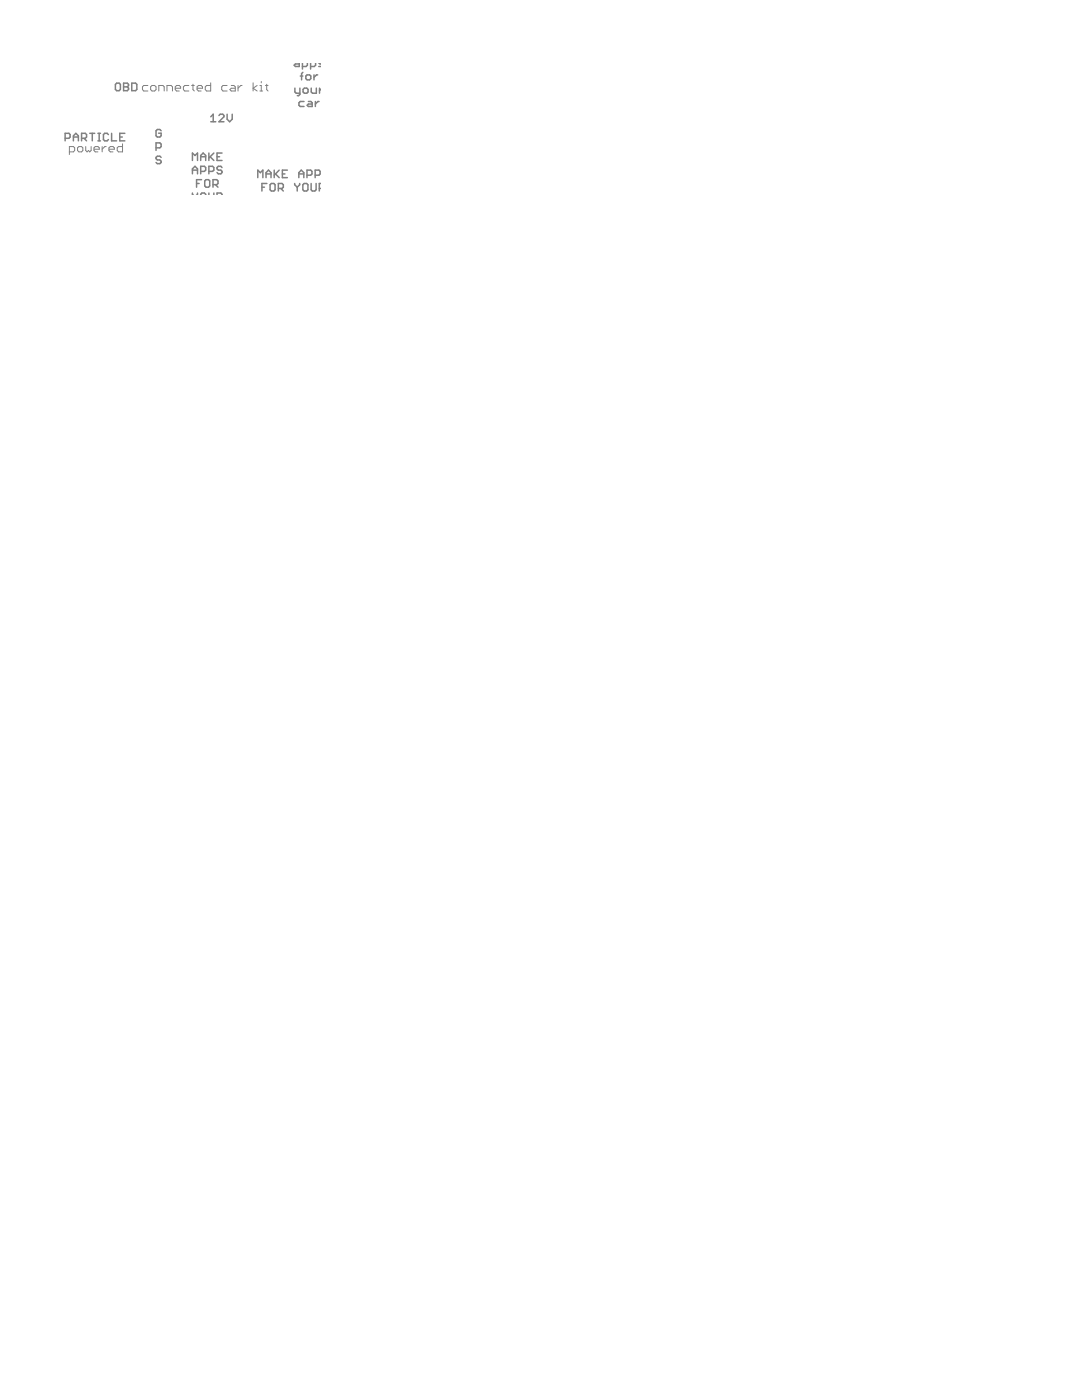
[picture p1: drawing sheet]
<svg xmlns="http://www.w3.org/2000/svg" width="216mm" height="279mm" viewBox="0 0 216 279" stroke-linecap="round" stroke-linejoin="round" font-family="sans-serif">
<g fill="none" stroke="#808080" stroke-width=".3">
<path d="M23.3 16.6h.5l.2 .2v1l-.2 .3h-.5l-.3-.3v-1zM24.7 16.6h.7l.3 .2v.3l-.3 .2 .3 .3v.2l-.3 .3h-.7zM24.7 17.3h.7M26.3 16.6h.8l.2 .2v1l-.2 .3h-.8zM58.8 17.6v.8l.3 .2h.7M59.7 12.6v.7h-.8l-.2-.3 .2-.2h.8M59.8 17.6v1.2l-.2 .3h-.3M59.9 15.2h.5M60.3 12.6v1.2M60.4 14.4l-.2 .3v1.2M60.5 17.8l.2-.2h.5l.3 .2v.6l-.3 .2h-.5l-.2-.2zM61 15.2l.3-.3h.5l.2 .3v.5l-.2 .2h-.5l-.3-.2z"/>
<path d="M61.3 12.6v.4l-.2 .3h-.8M62 12.6v1.2M62.1 17.6v.8l.3 .2h.7v-1M62.7 14.9v1M63 12.6v.4l-.3 .3h-.7M63.4 14.9h-.2l-.5 .5M63.6 13.3h.3M63.7 12.6l.2 .2M63.8 17.6v1M63.9 17.9l-.1 .2M13 27.6h.8l.2-.3v-.4l-.2-.3h-.8v1.5M14.6 28.1v-1l.5-.5 .5 .5v1"/>
<path d="M14.6 27.3h1M16.3 27.6h.7l.3-.3v-.4l-.3-.3h-.7v1.5M16.8 27.6l.5 .5M17.9 26.6h1M18.4 26.6v1.5M19.5 26.6h.5M19.5 28.1h.5M19.8 26.6v1.5M21.6 26.9l-.2-.3h-.5l-.3 .3v1l.3 .2h.5l.2-.2M22.3 26.6v1.5h1M23.9 27.3h.5M24.9 26.6h-1v1.5h1"/>
<path d="M31.1 29.5h.8l.3-.2v-.5l-.3-.3h-.8v1.5M32.2 26.1l-.3-.3h-.5l-.3 .3v1l.3 .2h.5l.3-.2v-.5h-.6M32.2 31.4l-.3-.2h-.5l-.3 .2v.3l.3 .2h.5l.3 .3v.2l-.3 .3h-.5l-.3-.3M38.4 32v-1.5l.5 .5 .5-.5v1.5M38.4 34.7v-1l.5-.5 .5 .5v1M38.4 38.5l.2 .4M38.4 34h1M39.2 36.6h.5M39.4 38.5l-.2 .4M40 32v-1l.5-.5 .5 .5v1M40 34.2h.8l.2-.2v-.6l-.2-.2h-.8v1.5M40 38.9l.3-.4h.5l.2 .4"/>
<path d="M40 31.3h1M40.2 35.9h-1v1.5M41.1 35.9h.5l.2 .2v1l-.2 .3h-.5l-.2-.3v-1zM41.7 30.5v1.5M41.7 34.2h.7l.3-.2v-.6l-.3-.2h-.7v1.5M41.7 38.5v.4M41.9 31.3l.8 .7M42.1 23.3l.4-.5v1.5M42.1 24.3h1M42.5 36.9h.7l.3-.3v-.5l-.3-.2h-.7v1.5M42.7 30.5l-1 1M42.7 38.5v.4"/>
<path d="M43 36.9l.5 .5M43.3 31.3h.5M43.3 38.9v-.4h.8l.2 .4M43.7 23.1l.2-.3h.5l.3 .3v.2l-1 1h1M44.3 33.4l-.2-.2h-.5l-.3 .2v.3l.3 .3h.5l.2 .2v.2l-.2 .3h-.5l-.3-.3M44.3 30.5h-1v1.5h1M45.3 22.8v1l.5 .5 .5-.5v-1M51.4 35.5v-1.5l.5 .5 .6-.5v1.5M52.3 37.4h.5M53.1 35.5v-1l.5-.5 .5 .5v1M53.1 34.7h1M53.3 36.6h-1v1.5"/>
<path d="M54.1 36.6h.6l.2 .3v1l-.2 .2h-.6l-.2-.2v-1zM54.7 34v1.5M55 34.7l.7 .8M55.5 37.6h.8l.2-.2v-.5l-.2-.3h-.8v1.5M55.7 34l-1 1M56 37.6l.5 .5M56.3 34.7h.6M57.3 34h-1v1.5h1M58.8 36.6v.3l.5 .5M59.3 37.4v.7M59.6 34.7h1M59.6 35.5v-1l.5-.5 .5 .5v1"/>
<path d="M59.8 36.6v.3l-.5 .5M60.7 20.3h-.8l-.3 .2v.5l.3 .3h.8M60.7 36.6h.5l.2 .3v1l-.2 .2h-.5l-.3-.2v-1zM61.3 35h.7l.3-.3v-.5l-.3-.2h-.7v1.5M61.5 20.3h.5l.3 .2v.8h-.8l-.2-.3 .2-.2h.8M62.1 36.6v1.3l.2 .2h.5l.3-.2v-1.3M62.9 35h.7l.3-.3v-.5l-.3-.2h-.7v1.5M62.9 20.3v1M63.7 20.3h-.3l-.5 .5M63.7 37.6h.2M63.9 36.6h-.2v1.5"/>
</g>
<g fill="none" stroke="#808080" stroke-width=".2">
<path d="M29.5 17.1h-.8l-.3 .2v.6l.3 .3h.8M30.3 17.1h.6l.2 .2v.6l-.2 .3h-.6l-.2-.3v-.6zM31.7 18.2v-1.1h.8l.3 .2v.9M33.3 18.2v-1.1h.8l.3 .2v.9M35 17.6h1v-.3l-.2-.2h-.6l-.2 .2v.6l.2 .3h.6M37.7 17.1h-.8l-.3 .2v.6l.3 .3h.8M38.2 17.1h.6M38.5 16.8v1.1l.3 .3M39.3 17.6h1.1v-.3l-.3-.2h-.5l-.3 .2v.6l.3 .3h.5M42 16.5v1.7h-.8l-.2-.3v-.6l.2-.2h.8M45.3 17.1h-.8l-.3 .2v.6l.3 .3h.8M46.1 17.1h.6l.2 .2v.9h-.8l-.2-.3 .2-.3h.8"/>
<path d="M47.5 17.1v1.1M48.3 17.1h-.3l-.5 .5M50.5 16.5v1.7M51.3 17.1l-.8 .5 .8 .6M51.9 17.1h.2v1.1M51.9 18.2h.5M52.1 16.3v.2M53 17.1h.5M53.2 16.8v1.1l.3 .3M13.8 30.3h.8l.3-.3v-.5l-.3-.2h-.8v1.5M15.5 29.5l.2-.2h.6l.2 .2v.5l-.2 .3h-.6l-.2-.3zM17.1 29.3v.7l.3 .3 .3-.3 .2 .3 .3-.3v-.7"/>
<path d="M18.8 29.8h1v-.3l-.3-.2h-.5l-.2 .2v.5l.2 .3h.5M20.4 29.3v1M21.2 29.3h-.3l-.5 .5M21.7 29.8h1.1v-.3l-.3-.2h-.5l-.3 .2v.5l.3 .3h.5M24.4 28.7v1.6h-.8l-.2-.3v-.5l.2-.2h.8"/>
</g>
</svg>
